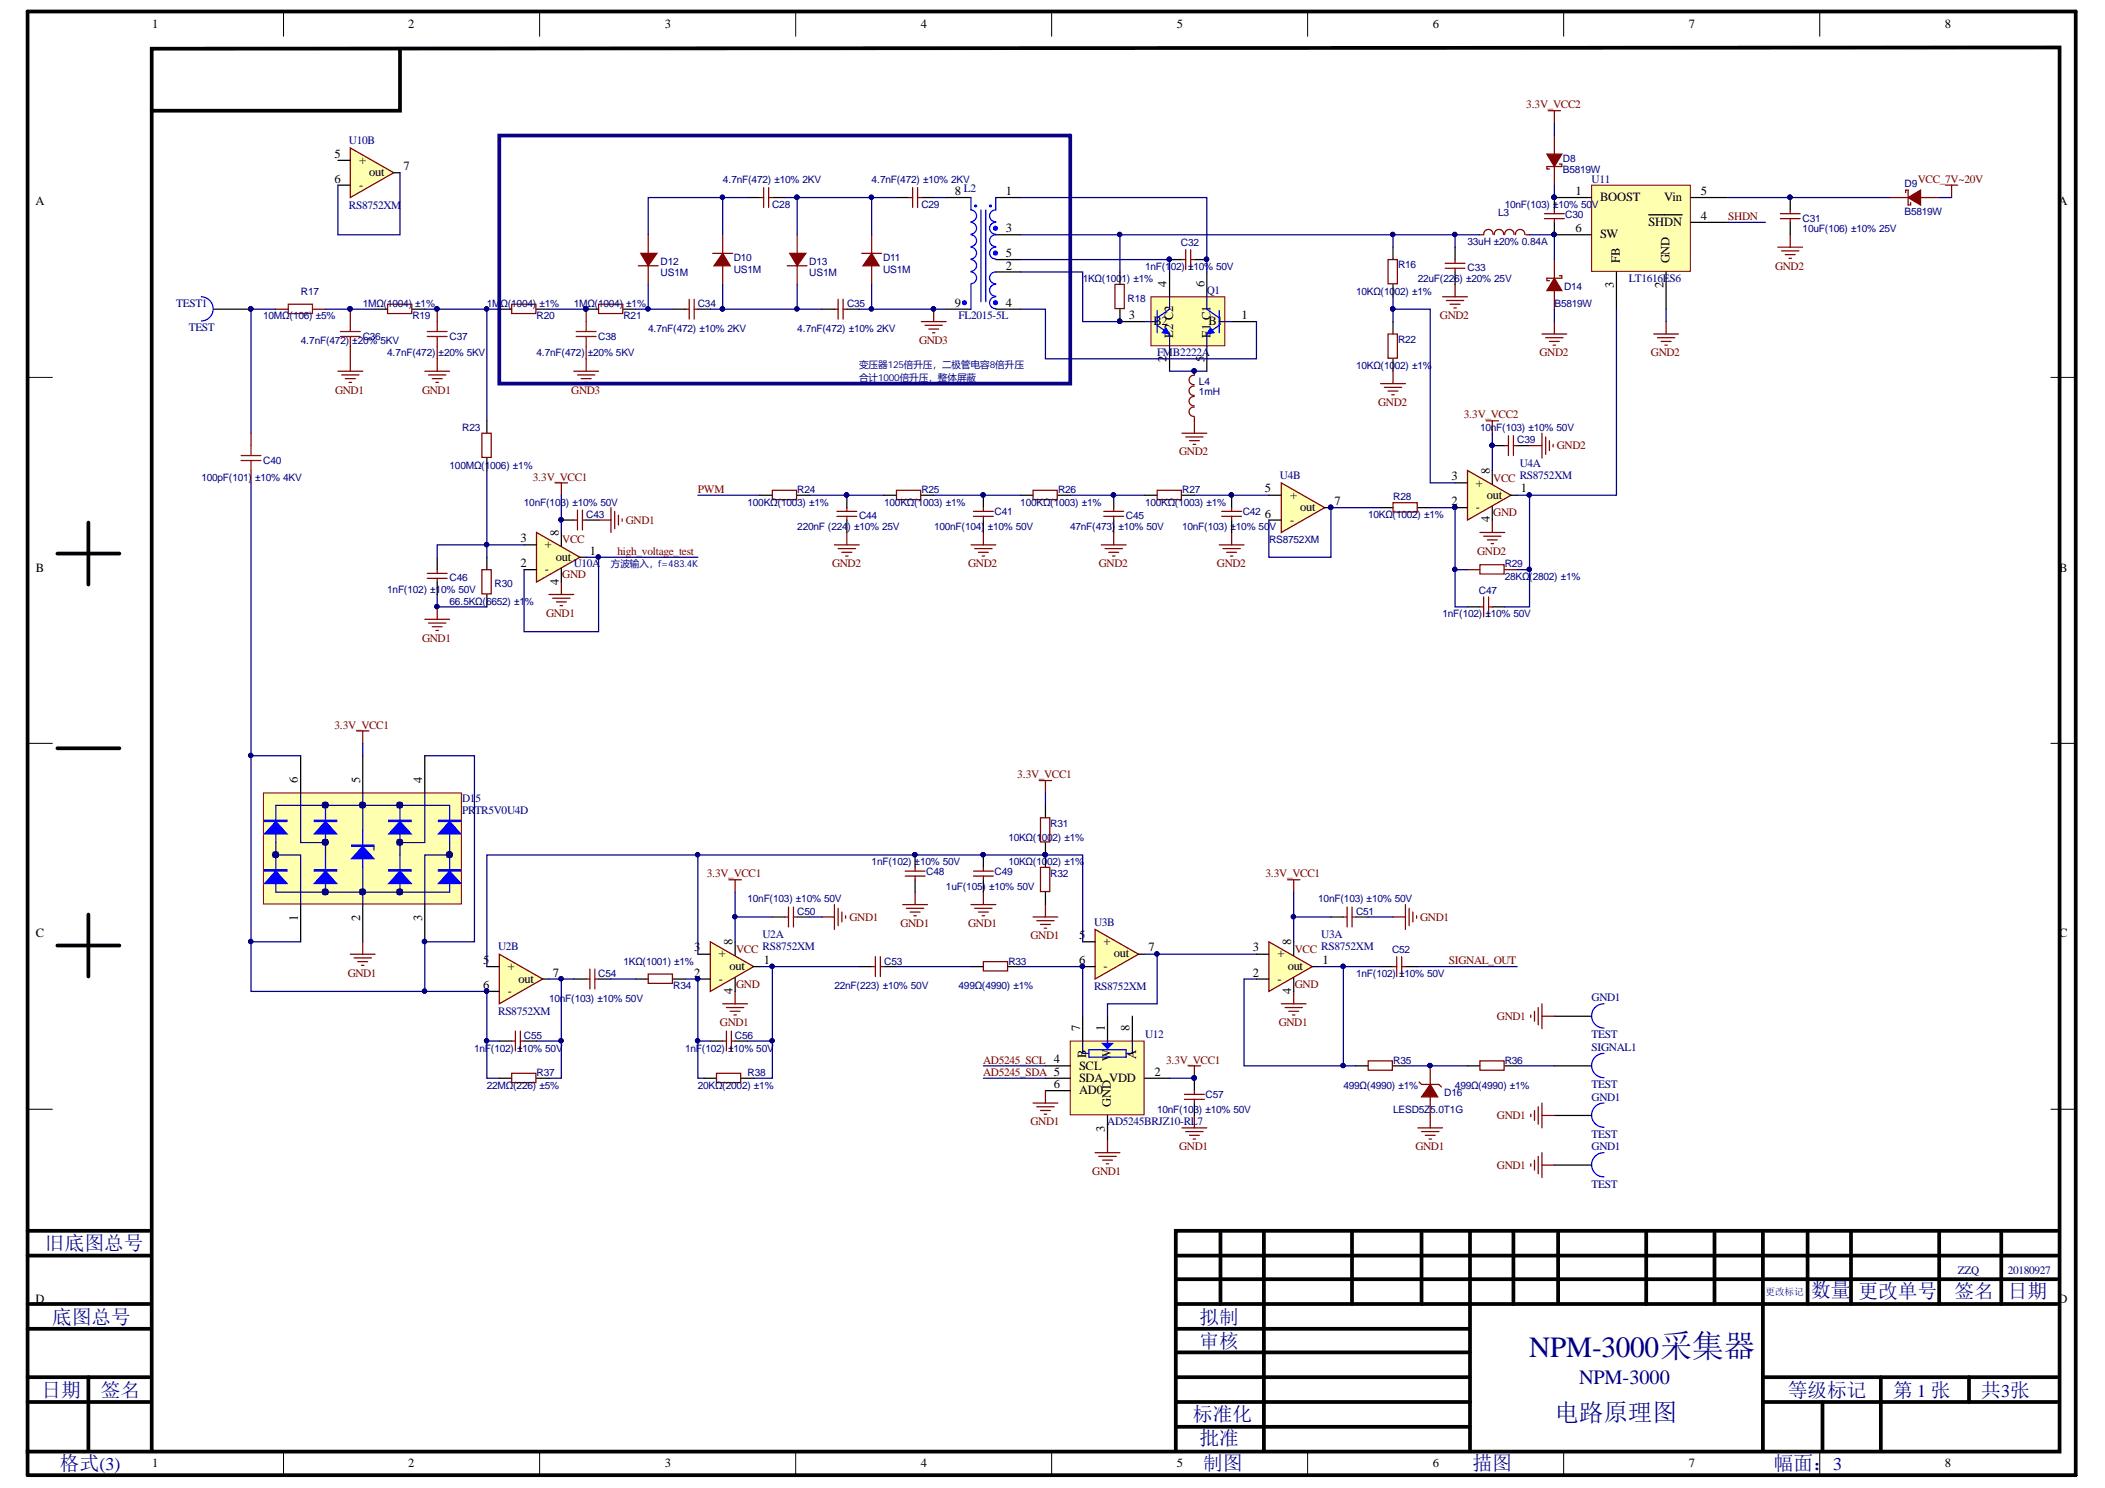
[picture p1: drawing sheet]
<svg xmlns="http://www.w3.org/2000/svg" width="297mm" height="210mm" viewBox="0 0 297 210" stroke-linecap="round" stroke-linejoin="round" font-family="sans-serif">
<defs><g id="words">
<text font-size="4.1" fill="#000080" x="215.8" y="191.4">NPM-3000采集器</text>
<text font-size="3.5" fill="#000080" x="219.4" y="200.4">电路原理图</text>
<text font-size="2.9" fill="#000080" x="222.8" y="195.2">NPM-3000</text>
<g font-size="2.8" fill="#000080">
<text x="6.3" y="176.4">旧底图总号</text>
<text x="255.6" y="182.9">数量</text>
<text x="262.2" y="183.1">更改单号</text>
<text x="275.8" y="183.1">签名</text>
<text x="283.3" y="183.1">日期</text>
<text x="7.4" y="186.7">底图总号</text>
<text x="169.3" y="186.7">拟制</text>
<text x="169.3" y="190.1">审核</text>
<text x="5.8" y="197">日期</text>
<text x="14.2" y="197">签名</text>
<text x="252.3" y="197">等级标记</text>
<text x="267.1" y="197">第 1 张</text>
<text x="279.6" y="197">共3张</text>
<text x="168.3" y="200.4">标准化</text>
<text x="169.3" y="203.9">批准</text>
<text x="8.5" y="207.3">格式(3)</text>
<text x="169.8" y="207.3">制图</text>
<text x="207.8" y="207.3">描图</text>
<text x="250.3" y="207.3">幅面：3</text>
</g>
<g font-size="1.8">
<text x="21.5" y="4">1</text>
<text x="57.6" y="4">2</text>
<text x="93.8" y="4">3</text>
<text x="129.9" y="4">4</text>
<text x="166.1" y="4">5</text>
<text x="202.2" y="4">6</text>
<text x="238.3" y="4">7</text>
<text x="274.4" y="4">8</text>
<text x="47.2" y="22.2">5</text>
<text x="50.7" y="23.2">+</text>
<text x="56.9" y="24">7</text>
<text x="5" y="29">A</text>
<text x="47.2" y="25.8">6</text>
<text x="50.7" y="26.6">-</text>
<text x="52.1" y="24.8">out</text>
<text x="134.8" y="27.5">8</text>
<text x="141.9" y="27.5">1</text>
<text x="222.3" y="27.5">1</text>
<text x="225.8" y="28.4">BOOST</text>
<text x="234.8" y="28.4">Vin</text>
<text x="240" y="27.5">5</text>
<text x="290.5" y="29">A</text>
<text x="141.9" y="32.7">3</text>
<text x="222.3" y="32.7">6</text>
<text x="225.8" y="33.6">SW</text>
<text x="232.6" y="31.9">SHDN</text>
<text x="240" y="31">4</text>
<text x="141.9" y="36.3">5</text>
<text x="141.9" y="38">2</text>
<text x="164.6" y="40.5" transform="rotate(-90 164.6 40.5)">4</text>
<text x="170" y="40.5" transform="rotate(-90 170 40.5)">6</text>
<text x="227.7" y="40.7" transform="rotate(-90 227.7 40.7)">3</text>
<text x="228.6" y="37.1" transform="rotate(-90 228.6 37.1)">FB</text>
<text x="234.7" y="40.7" transform="rotate(-90 234.7 40.7)">2</text>
<text x="235.6" y="37.1" transform="rotate(-90 235.6 37.1)">GND</text>
<text x="134.8" y="43.3">9</text>
<text x="141.9" y="43.3">4</text>
<text x="159.3" y="45">3</text>
<text x="162.8" y="45.9">B2</text>
<text x="165.6" y="47.7" transform="rotate(-90 165.6 47.7)">E2 C2</text>
<text x="170.5" y="45.9">B1</text>
<text x="170.8" y="47.7" transform="rotate(-90 170.8 47.7)">E1 C1</text>
<text x="175.2" y="45">1</text>
<text x="164.6" y="51.1" transform="rotate(-90 164.6 51.1)">2</text>
<text x="170" y="51.1" transform="rotate(-90 170 51.1)">5</text>
<text x="178.5" y="69.5">5</text>
<text x="182" y="70.4">+</text>
<text x="188.3" y="71.2">7</text>
<text x="204.8" y="67.7">3</text>
<text x="204.8" y="71.2">2</text>
<text x="208.3" y="68.6">+</text>
<text x="209.8" y="70.4">out</text>
<text x="210.2" y="66.9" transform="rotate(-90 210.2 66.9)">8</text>
<text x="214.6" y="69.5">1</text>
<text x="73.4" y="76.5">3</text>
<text x="76.9" y="77.3">+</text>
<text x="78.8" y="75.6" transform="rotate(-90 78.8 75.6)">8</text>
<text x="178.5" y="73">6</text>
<text x="182" y="73.9">-</text>
<text x="183.5" y="72.1">out</text>
<text x="208.3" y="72.1">-</text>
<text x="210.2" y="73.7" transform="rotate(-90 210.2 73.7)">4</text>
<text x="5.1" y="80.6">B</text>
<text x="73.4" y="80">2</text>
<text x="76.9" y="80.9">-</text>
<text x="78.4" y="79.1">out</text>
<text x="78.8" y="82.5" transform="rotate(-90 78.8 82.5)">4</text>
<text x="83.2" y="78.3">1</text>
<text x="290.6" y="80.6">B</text>
<text x="42" y="110.5" transform="rotate(-90 42 110.5)">6</text>
<text x="50.8" y="110.5" transform="rotate(-90 50.8 110.5)">5</text>
<text x="59.6" y="110.5" transform="rotate(-90 59.6 110.5)">4</text>
<text x="42" y="129.9" transform="rotate(-90 42 129.9)">1</text>
<text x="50.8" y="129.9" transform="rotate(-90 50.8 129.9)">2</text>
<text x="59.6" y="129.9" transform="rotate(-90 59.6 129.9)">3</text>
<text x="5.1" y="132.2">C</text>
<text x="68.2" y="136">5</text>
<text x="71.7" y="136.8">+</text>
<text x="78" y="137.8">7</text>
<text x="98" y="134.2">3</text>
<text x="98" y="137.8">2</text>
<text x="101.4" y="135.1">+</text>
<text x="103" y="136.8">out</text>
<text x="103.4" y="133.4" transform="rotate(-90 103.4 133.4)">8</text>
<text x="107.8" y="136">1</text>
<text x="152.3" y="132.4">5</text>
<text x="152.3" y="136">6</text>
<text x="155.7" y="133.4">+</text>
<text x="155.7" y="136.8">-</text>
<text x="157.2" y="135.1">out</text>
<text x="162.1" y="134.2">7</text>
<text x="176.8" y="134.2">3</text>
<text x="176.8" y="137.8">2</text>
<text x="180.3" y="135.1">+</text>
<text x="181.7" y="136.8">out</text>
<text x="182.2" y="133.4" transform="rotate(-90 182.2 133.4)">8</text>
<text x="186.6" y="136">1</text>
<text x="290.6" y="132.2">C</text>
<text x="68.2" y="139.5">6</text>
<text x="71.7" y="140.4">-</text>
<text x="73.2" y="138.6">out</text>
<text x="101.4" y="138.6">-</text>
<text x="103.4" y="140.2" transform="rotate(-90 103.4 140.2)">4</text>
<text x="180.3" y="138.6">-</text>
<text x="182.2" y="140.2" transform="rotate(-90 182.2 140.2)">4</text>
<text x="152.4" y="145.5" transform="rotate(-90 152.4 145.5)">7</text>
<text x="153.3" y="149.3" transform="rotate(-90 153.3 149.3)">B</text>
<text x="155.9" y="145.5" transform="rotate(-90 155.9 145.5)">1</text>
<text x="156.8" y="149.7" transform="rotate(-90 156.8 149.7)">W</text>
<text x="159.4" y="145.5" transform="rotate(-90 159.4 145.5)">8</text>
<text x="160.3" y="149.3" transform="rotate(-90 160.3 149.3)">A</text>
<text x="148.7" y="153.5">6</text>
<text x="152.3" y="150.9">SCL</text>
<text x="152.3" y="152.6">SDA VDD</text>
<text x="152.3" y="154.3">AD0</text>
<text x="162.9" y="151.7">2</text>
<text x="155.9" y="159.7" transform="rotate(-90 155.9 159.7)">3</text>
<text x="156.8" y="156.1" transform="rotate(-90 156.8 156.1)">GND</text>
<text x="5" y="183.8">D</text>
<text x="290.5" y="183.8">D</text>
<text x="21.5" y="206.9">1</text>
<text x="57.6" y="206.9">2</text>
<text x="93.8" y="206.9">3</text>
<text x="129.9" y="206.9">4</text>
<text x="166.1" y="206.9">5</text>
<text x="202.2" y="206.9">6</text>
<text x="238.3" y="206.9">7</text>
<text x="274.4" y="206.9">8</text>
</g>
<g font-size="1.6" fill="#800000">
<text x="215.4" y="15.3">3.3V_VCC2</text>
<text x="270.6" y="25.8">VCC_7V~20V</text>
<text x="243.9" y="31">SHDN</text>
<text x="250.5" y="38">GND2</text>
<text x="203.2" y="45">GND2</text>
<text x="129.7" y="48.5">GND3</text>
<text x="217.2" y="50.3">GND2</text>
<text x="233" y="50.3">GND2</text>
<text x="47.3" y="55.5">GND1</text>
<text x="59.6" y="55.5">GND1</text>
<text x="80.6" y="55.5">GND3</text>
<text x="194.5" y="57.3">GND2</text>
<text x="206.6" y="59">3.3V_VCC2</text>
<text x="166.4" y="64.2">GND2</text>
<text x="219.7" y="63.4">GND2</text>
<text x="75.2" y="67.8">3.3V_VCC1</text>
<text x="98.5" y="69.6">PWM</text>
<text x="210.7" y="68">VCC RS8752XM</text>
<text x="79.3" y="76.7">VCC</text>
<text x="88.3" y="73.9">GND1</text>
<text x="210.7" y="72.9">GND</text>
<text x="79.3" y="81.6">GND</text>
<text x="87.1" y="78.3">high_voltage_test</text>
<text x="117.4" y="80">GND2</text>
<text x="136.6" y="80">GND2</text>
<text x="155.1" y="80">GND2</text>
<text x="171.7" y="80">GND2</text>
<text x="208.4" y="78.3">GND2</text>
<text x="77.1" y="87.1">GND1</text>
<text x="59.6" y="90.5">GND1</text>
<text x="47.2" y="102.8">3.3V_VCC1</text>
<text x="143.6" y="109.8">3.3V_VCC1</text>
<text x="99.7" y="123.7">3.3V_VCC1</text>
<text x="178.6" y="123.7">3.3V_VCC1</text>
<text x="119.9" y="129.9">GND1</text>
<text x="127.1" y="130.8">GND1</text>
<text x="136.6" y="130.8">GND1</text>
<text x="200.4" y="129.9">GND1</text>
<text x="49.1" y="137.8">GND1</text>
<text x="103.9" y="134.5">VCC</text>
<text x="145.4" y="132.5">GND1</text>
<text x="182.7" y="134.5">VCC</text>
<text x="204.5" y="136">SIGNAL_OUT</text>
<text x="103.9" y="139.4">GND</text>
<text x="182.7" y="139.4">GND</text>
<text x="211.2" y="143.9">GND1</text>
<text x="101.6" y="144.8">GND1</text>
<text x="180.4" y="144.8">GND1</text>
<text x="138.7" y="150">AD5245_SCL 4</text>
<text x="138.7" y="151.8">AD5245_SDA 5</text>
<text x="164.5" y="150">3.3V_VCC1</text>
<text x="145.4" y="158.7">GND1</text>
<text x="211.2" y="157.9">GND1</text>
<text x="154.1" y="165.7">GND1</text>
<text x="166.4" y="162.3">GND1</text>
<text x="199.7" y="162.3">GND1</text>
<text x="211.2" y="164.9">GND1</text>
</g>
<g font-size="1.6" fill="#000080">
<text x="49.2" y="20.4">U10B</text>
<text x="49.2" y="29.5">RS8752XM</text>
<text x="136" y="27">L2</text>
<text x="224.6" y="25.8">U11</text>
<text x="170.3" y="41.5">Q1</text>
<text x="229.8" y="39.8">LT1616ES6</text>
<text x="24.9" y="43.3">TEST1</text>
<text x="26.6" y="46.7">TEST</text>
<text x="135.3" y="45">FL2015-5L</text>
<text x="163.3" y="50.3">FMB2222A</text>
<text x="214.4" y="65.8">U4A</text>
<text x="180.6" y="67.6">U4B</text>
<text x="81" y="80">U10A</text>
<text x="65.2" y="113.1">D1</text>
<text x="67.1" y="113.1">5</text>
<text x="65.2" y="114.9">PR</text>
<text x="67" y="114.9">TR5V0U4D</text>
<text x="154.4" y="130.6">U3B</text>
<text x="70.3" y="134.1">U2B</text>
<text x="107.6" y="132.4">U2A</text>
<text x="107.6" y="134.1">RS8752XM</text>
<text x="186.4" y="132.4">U3A</text>
<text x="186.4" y="134.1">RS8752XM</text>
<text x="70.3" y="143.2">RS8752XM</text>
<text x="154.4" y="139.7">RS8752XM</text>
<text x="224.6" y="141.2">GND1</text>
<text x="161.6" y="146.5">U12</text>
<text x="224.6" y="148.3">SIGNAL1</text>
<text x="224.6" y="146.5">TEST</text>
<text x="224.6" y="155.3">GND1</text>
<text x="224.6" y="153.5">TEST</text>
<text x="156.2" y="158.7">AD5245BRJZ10-RL7</text>
<text x="224.6" y="160.5">TEST</text>
<text x="224.6" y="162.3">GND1</text>
<text x="224.6" y="167.5">TEST</text>
<text x="276.3" y="179.8">ZZQ</text>
<text x="283.3" y="179.8">20180927</text>
</g>
<g font-size="1.4" fill="#000080">
<text x="220.5" y="22.8">D8</text>
<text x="102" y="25.9">4.7nF(472) ±10% 2KV</text>
<text x="109" y="29.3">C28</text>
<text x="123" y="25.9">4.7nF(472) ±10% 2KV</text>
<text x="130" y="29.3">C29</text>
<text x="212.3" y="29.3">10nF(103) ±10% 50</text>
<text x="220.5" y="24.4">B5819W</text>
<text x="224.6" y="29.3">V</text>
<text x="268.8" y="26.4">D9</text>
<text x="166.7" y="34.7">C32</text>
<text x="207.1" y="34.6">33uH ±20% 0.84A</text>
<text x="211.4" y="30.4">L3</text>
<text x="220.9" y="30.8">C30</text>
<text x="254.4" y="31.3">C31</text>
<text x="254.4" y="32.8">10uF(106) ±10% 25V</text>
<text x="268.8" y="30.3">B5819W</text>
<text x="42.5" y="41.6">R17</text>
<text x="93.2" y="37.4">D12</text>
<text x="93.2" y="39">US1M</text>
<text x="103.5" y="36.8">D10</text>
<text x="103.5" y="38.5">US1M</text>
<text x="114.2" y="37.4">D13</text>
<text x="114.2" y="39">US1M</text>
<text x="124.6" y="36.8">D11</text>
<text x="124.6" y="38.5">US1M</text>
<text x="152.8" y="39.8">1KΩ(1001) ±1%</text>
<text x="161.6" y="38">1nF(102) ±10% 50V</text>
<text x="191.4" y="41.6">10KΩ(1002) ±1%</text>
<text x="197.3" y="37.9">R16</text>
<text x="200.1" y="39.8">22uF(226) ±20% 25V</text>
<text x="207.1" y="38.2">C33</text>
<text x="220.7" y="40.9">D14</text>
<text x="37.1" y="45">10MΩ(106) ±5%</text>
<text x="51.2" y="47.9">C36</text>
<text x="51.2" y="43.4">1MΩ(1004) ±1%</text>
<text x="58.2" y="45">R19</text>
<text x="63.4" y="47.9">C37</text>
<text x="68.7" y="43.4">1M</text>
<text x="70.6" y="43.4">Ω(1004) ±1%</text>
<text x="75.7" y="45">R20</text>
<text x="81" y="43.4">1MΩ(1004) ±1%</text>
<text x="84.4" y="47.9">C38</text>
<text x="88" y="45">R21</text>
<text x="91.4" y="46.8">4.7nF(472) ±10% 2KV</text>
<text x="98.5" y="43.4">C34</text>
<text x="112.5" y="46.8">4.7nF(472) ±10% 2KV</text>
<text x="119.5" y="43.4">C35</text>
<text x="159.1" y="42.6">R18</text>
<text x="219.4" y="43.4">B5819W</text>
<text x="42.5" y="48.6">4.7nF(472) ±20% 5KV</text>
<text x="54.6" y="50.3">4.7nF(472) ±20% 5KV</text>
<text x="75.7" y="50.3">4.7nF(472) ±20% 5KV</text>
<text x="121.2" y="52">变压器125倍升压，二极管电容8倍升压</text>
<text x="121.2" y="53.8">合计1000倍升压，整体屏蔽</text>
<text x="191.4" y="52.1">10KΩ(1002) ±1%</text>
<text x="197.3" y="48.4">R22</text>
<text x="169.2" y="54.3">L4</text>
<text x="169.2" y="55.8">1mH</text>
<text x="37.1" y="65.4">C40</text>
<text x="65.2" y="60.9">R23</text>
<text x="208.9" y="60.9">10nF(103) ±10% 50V</text>
<text x="214.1" y="62.5">C39</text>
<text x="28.4" y="67.8">100pF(101) ±10% 4KV</text>
<text x="63.4" y="66.1">100MΩ(1006) ±1%</text>
<text x="73.9" y="71.3">10nF(103) ±10% 50V</text>
<text x="105.5" y="71.3">100KΩ(1003) ±1%</text>
<text x="112.5" y="69.6">R24</text>
<text x="124.8" y="71.3">100KΩ(1003) ±1%</text>
<text x="130" y="69.6">R25</text>
<text x="144" y="71.3">100KΩ(1003) ±1%</text>
<text x="149.3" y="69.6">R26</text>
<text x="161.6" y="71.3">100KΩ(1003) ±1%</text>
<text x="166.8" y="69.6">R27</text>
<text x="196.6" y="70.6">R28</text>
<text x="82.7" y="73">C43</text>
<text x="112.5" y="74.8">220nF (224) ±10% 25V</text>
<text x="121.2" y="73.3">C44</text>
<text x="131.8" y="74.8">100nF(104) ±10% 50V</text>
<text x="140.3" y="72.7">C41</text>
<text x="151" y="74.8">47nF(473) ±10% 50V</text>
<text x="158.9" y="73.2">C45</text>
<text x="166.8" y="74.8">10nF(103) ±10% 50</text>
<text x="175.4" y="72.7">C42</text>
<text x="179.1" y="76.6">RS8752XM</text>
<text x="179.1" y="74.8">V</text>
<text x="193" y="73">10KΩ(1002) ±1%</text>
<text x="54.6" y="83.6">1nF(102) ±10% 50V</text>
<text x="63.4" y="82">C46</text>
<text x="69.8" y="82.8">R30</text>
<text x="86.2" y="80">方波输入，f=483.4K</text>
<text x="208.7" y="83.8">C47</text>
<text x="212.3" y="80">R29</text>
<text x="212.3" y="81.8">28KΩ(</text>
<text x="216.3" y="81.8">2802) ±1%</text>
<text x="63.4" y="85.3">66.5KΩ(6652) ±1</text>
<text x="74.1" y="85.3">%</text>
<text x="203.5" y="87.1">1nF(102) ±10% 50V</text>
<text x="142.3" y="118.6">10KΩ(1</text>
<text x="147" y="118.6">00</text>
<text x="148.2" y="116.6">R31</text>
<text x="148.5" y="118.6">2) ±1%</text>
<text x="123" y="122">1nF(102) ±10% 50V</text>
<text x="130.7" y="123.5">C48</text>
<text x="133.5" y="125.6">1uF(105) ±10% 50V</text>
<text x="140.3" y="123.5">C49</text>
<text x="142.3" y="122">10KΩ(1002) ±1%</text>
<text x="148.2" y="123.7">R32</text>
<text x="105.5" y="127.3">10nF(103) ±10% 50V</text>
<text x="112.5" y="129.1">C50</text>
<text x="186" y="127.3">10nF(103) ±10% 50V</text>
<text x="191.4" y="129.1">C51</text>
<text x="84.4" y="137.8">C54</text>
<text x="88" y="136.1">1KΩ(1001) ±1%</text>
<text x="124.8" y="136.1">C53</text>
<text x="142.3" y="136.1">R33</text>
<text x="191.4" y="137.8">1nF(102) ±10% 50V</text>
<text x="196.4" y="134.5">C52</text>
<text x="77.5" y="141.3">10nF(103) ±10% 50V</text>
<text x="95" y="139.5">R34</text>
<text x="117.8" y="139.5">22nF(223) ±10% 50V</text>
<text x="135.3" y="139.5">499Ω(4990) ±1%</text>
<text x="66.9" y="148.3">1nF(102) ±10% 50V</text>
<text x="73.9" y="146.6">C55</text>
<text x="96.7" y="148.3">1nF(102) ±10% 50V</text>
<text x="103.7" y="146.6">C56</text>
<text x="68.7" y="153.6">22MΩ(226) ±5%</text>
<text x="75.7" y="151.8">R37</text>
<text x="98.5" y="153.6">20KΩ(2002) ±1%</text>
<text x="105.5" y="151.8">R38</text>
<text x="170.1" y="154.9">C57</text>
<text x="189.6" y="153.6">499Ω(4990) ±1%</text>
<text x="196.6" y="150">R35</text>
<text x="203.8" y="154.6">D16</text>
<text x="205.3" y="153.6">499Ω(4990) ±1%</text>
<text x="212.3" y="150">R36</text>
<text x="163.3" y="157">10nF(103) ±10% 50V</text>
<text x="196.6" y="157">LESD5Z</text>
<text x="201.8" y="157">5.0T1G</text>
<text x="249.1" y="182.7">更改标记</text>
</g>
</g></defs>
<g fill="none" stroke="#000" stroke-width=".14">
<path d="M40 1.6v3.5M76.1 1.6v3.5M112.3 1.6v3.5M148.4 1.6v3.5M184.5 1.6v3.5M220.7 1.6v3.5M256.8 1.6v3.5M3.9 53.2h3.5M289.4 53.2h3.5M3.9 104.9h3.5M289.4 104.9h3.5M3.9 156.5h3.5"/>
<path d="M289.4 156.5h3.5M40 204.6v3.5M76.1 204.6v3.5M112.3 204.6v3.5M148.4 204.6v3.5M184.5 204.6v3.5M220.7 204.6v3.5M256.8 204.6v3.5"/>
</g>
<g fill="none" stroke="#000" stroke-width=".53">
<path d="M56.4 6.9v8.7h-35M8.1 78.1h8.8M12.5 73.7v8.8M8.1 105.6h8.8M8.1 133.4h8.8M12.5 129v8.8M3.9 177.1h17.2M3.9 173.6h17.2M165.9 177.1h124.4M172.2 173.6v10.3M178.4 173.6v31M190.8 173.6v10.3"/>
<path d="M200.6 173.6v10.3M207.4 173.6v31M213.6 173.6v10.3M219.9 173.6v10.2M232.3 173.6v10.3M241.9 173.6v10.3M248.8 173.6v31M255.1 173.6v10.3M261.2 173.6v10.3M273.6 173.6v10.3M282.4 173.6v10.3M290.3 173.6h-124.4v31"/>
<path d="M3.9 183.9h17.2M3.9 187.4h17.2M3.9 194.3h17.2M3.9 197.8h17.2M12.5 194.3v10.3M165.9 180.4h124.4M165.9 183.9h124.4M165.9 187.4h41.4M165.9 190.8h41.5M165.9 194.3h41.5M165.9 197.8h41.5M248.8 194.3h41.5"/>
<path d="M248.8 197.8h41.5M257.2 197.8v6.8M265.4 194.3v10.3M277.8 194.3v3.5M3.9 204.6v.2h286.7v-198.1l-269.2 .2v197.7M165.9 201.3h41.5"/>
</g>
<path d="M28.4 41.9a1.71 1.71 0 0 1 1.7 1.7 1.71 1.71 0 0 1-1.7 1.7" fill="none" stroke="#00f" stroke-width=".18"/>
<path d="M30.2 43.6h5.2" fill="none" stroke="#000" stroke-width=".18"/>
<circle cx="35.4" cy="43.6" r=".31" fill="#000080" stroke="#000080" stroke-width=".14"/>
<path d="M50.3 103.1h1.8M51.2 103.1v1.8" fill="none" stroke="#800000" stroke-width=".18"/>
<path d="M37.2 111.9h27.9v15.6h-27.9z" fill="#ffffb0" stroke="#800000" stroke-width=".14"/>
<path d="M38.9 113.6v5.3" fill="none" stroke="#00f" stroke-width=".18"/>
<path d="M38.9 115.9l1.6 1.7h-3.2z" fill="#00f"/>
<path d="M37.3 115.7h3.2v.2h-3.2zM38.9 115.9l1.6 1.7h-3.2zM38.9 120.6v5.3" fill="none" stroke="#00f" stroke-width=".18"/>
<path d="M37.3 115.8h3.2" fill="none" stroke="#00f" stroke-width=".17"/>
<path d="M38.9 122.9l1.6 1.7h-3.2z" fill="#00f"/>
<path d="M37.3 122.7h3.2v.2h-3.2zM38.9 122.9l1.6 1.7h-3.2zM45.9 120.6v5.3" fill="none" stroke="#00f" stroke-width=".18"/>
<path d="M37.3 122.8h3.2" fill="none" stroke="#00f" stroke-width=".17"/>
<path d="M45.9 122.9l1.6 1.7h-3.1z" fill="#00f"/>
<path d="M51.2 117.1v5.3M44.4 122.7h3.1v.2h-3.1zM45.9 122.9l1.6 1.7h-3.1z" fill="none" stroke="#00f" stroke-width=".18"/>
<path d="M44.4 122.8h3.1" fill="none" stroke="#00f" stroke-width=".17"/>
<path d="M51.2 119.4l1.6 1.7h-3.2z" fill="#00f"/>
<path d="M49.6 119.2h3.2v.2h-3.2zM51.2 119.4l1.6 1.7h-3.2zM56.4 120.6v5.3" fill="none" stroke="#00f" stroke-width=".18"/>
<path d="M49.6 119.3h3.2" fill="none" stroke="#00f" stroke-width=".17"/>
<path d="M56.4 122.9l1.6 1.7h-3.1z" fill="#00f"/>
<path d="M54.9 122.7h3.1v.2h-3.1zM56.4 122.9l1.6 1.7h-3.1zM63.4 120.6v5.3" fill="none" stroke="#00f" stroke-width=".18"/>
<path d="M54.9 122.8h3.1" fill="none" stroke="#00f" stroke-width=".17"/>
<path d="M63.4 122.9l1.6 1.7h-3.1z" fill="#00f"/>
<path d="M45.9 113.6v5.3M61.9 122.7h3.1v.2h-3.1zM63.4 122.9l1.6 1.7h-3.1z" fill="none" stroke="#00f" stroke-width=".18"/>
<path d="M61.9 122.8h3.1" fill="none" stroke="#00f" stroke-width=".17"/>
<path d="M45.9 115.9l1.6 1.7h-3.1z" fill="#00f"/>
<path d="M44.4 115.7h3.1v.2h-3.1zM45.9 115.9l1.6 1.7h-3.1zM56.4 113.6v5.3" fill="none" stroke="#00f" stroke-width=".18"/>
<path d="M44.4 115.8h3.1" fill="none" stroke="#00f" stroke-width=".17"/>
<path d="M56.4 115.9l1.6 1.7h-3.1z" fill="#00f"/>
<path d="M54.9 115.7h3.1v.2h-3.1zM56.4 115.9l1.6 1.7h-3.1zM63.4 113.6v5.3" fill="none" stroke="#00f" stroke-width=".18"/>
<path d="M54.9 115.8h3.1" fill="none" stroke="#00f" stroke-width=".17"/>
<path d="M63.4 115.9l1.6 1.7h-3.1z" fill="#00f"/>
<path d="M61.9 115.7h3.1v.2h-3.1zM63.4 115.9l1.6 1.7h-3.1z" fill="none" stroke="#00f" stroke-width=".18"/>
<path d="M61.9 115.8h3.1" fill="none" stroke="#00f" stroke-width=".17"/>
<path d="M38.9 118.9v1.7h3.5v7M38.9 113.6h24.5M42.4 111.9v7h3.5v1.7M51.2 111.9v5.2M52.8 119.4v.5M59.9 111.9v7h-3.5v1.7M63.4 118.9v1.7h-3.5v7M38.9 125.9h24.5M51.2 122.4v5.2" fill="none" stroke="#0c0087" stroke-width=".18"/>
<path d="M42.4 106.6v5.3M51.2 106.6v5.3M59.9 106.6v5.3M42.4 127.6v5.3M51.2 127.6v5.3M59.9 127.6v5.3" fill="none" stroke="#000" stroke-width=".18"/>
<circle cx="59.9" cy="132.8" r=".31" fill="#000080" stroke="#000080" stroke-width=".14"/>
<path d="M39.1 117.1h.1" fill="none" stroke="#00f" stroke-width=".38"/>
<g fill="#fff" stroke="#000080" stroke-width=".88">
<circle cx="45.9" cy="113.6" r=".06"/>
<circle cx="56.4" cy="113.6" r=".06"/>
<circle cx="38.9" cy="120.6" r=".06"/>
<circle cx="45.9" cy="118.8" r=".06"/>
<circle cx="56.4" cy="118.8" r=".06"/>
<circle cx="63.4" cy="120.6" r=".06"/>
<circle cx="45.9" cy="125.8" r=".06"/>
<circle cx="56.4" cy="125.8" r=".06"/>
<circle cx="51.1" cy="113.6" r=".06"/>
<circle cx="51.1" cy="125.8" r=".06"/>
</g>
<circle cx="59.9" cy="132.8" r=".31" fill="#000080" stroke="#000080" stroke-width=".14"/>
<g fill="none" stroke="#800000" stroke-width=".18">
<path d="M117.7 76.9h3.5M118.3 77.4h2.4M118.8 77.9h1.4M119.3 78.4h.4M119.5 75.1v1.8M137 76.9h3.5M137.5 77.4h2.5M138.1 77.9h1.4M138.6 78.4h.3M138.8 75.1v1.8M172 76.9h3.5M172.6 77.4h2.4"/>
<path d="M173.1 77.9h1.4M173.6 78.4h.4M173.8 75.1v1.8M146.6 110.1h1.8M147.5 110.1v1.8M137 127.6h3.5M137.5 128.1h2.5M138.1 128.7h1.4M138.6 129.2h.3M138.8 125.9v1.7M145.8 129.4h3.5M146.3 129.9h2.4"/>
<path d="M146.8 130.4h1.4M147.3 130.9h.4M147.5 127.6v1.8"/>
</g>
<path d="M224.6 26.1h13.9v12.2h-13.9z" fill="#ffffb0" stroke="#800000" stroke-width=".14"/>
<g fill="none" stroke="#000" stroke-width=".18">
<path d="M133.5 27.9h3.5M140.5 33.1h3.5M140.5 27.9h3.5M140.5 36.6h3.5M140.5 38.4h3.5M219.3 33.1h5.3M219.3 27.9h5.3M228.1 38.4v5.2M232.7 30.3h.8M233.6 30.3h2.4M235.1 38.4v5.2M236.1 30.3h1.3"/>
<path d="M238.6 31.4h5.3M238.6 27.9h5.3M68.7 59.4v1.7M133.5 43.6h3.5M140.5 43.6h3.5M61.7 78.6v1.8M68.7 64.6v1.8M68.7 78.6v1.8M61.7 82.1v1.8M68.7 83.9v1.7"/>
</g>
<g fill="#000080" stroke="#000080" stroke-width=".14">
<circle cx="219.3" cy="33.1" r=".31"/>
<circle cx="219.3" cy="27.8" r=".31"/>
<circle cx="131.7" cy="43.6" r=".31"/>
<circle cx="49.4" cy="43.6" r=".31"/>
</g>
<g fill="none" stroke="#800000" stroke-width=".18">
<path d="M218.5 15.6h1.7M219.3 15.6v1.8M250.9 34.9h3.5M251.4 35.4h2.4M251.9 35.9h1.4M252.4 36.4h.4M252.6 33.1v1.8M47.7 52.4h3.5M48.2 52.9h2.5M48.7 53.4h1.4M49.3 53.9h.3M49.4 50.6v1.8"/>
<path d="M59.9 52.4h3.5M60.5 52.9h2.4M61 53.4h1.4M61.5 53.9h.4M61.7 50.6v1.8M81 52.4h3.5M81.5 52.9h2.4M82 53.4h1.4M82.5 53.9h.4M82.7 50.6v1.8M130 45.4h3.5M130.5 45.9h2.5"/>
<path d="M131.1 46.4h1.4M131.6 46.9h.3M131.8 43.6v1.8M194.8 54.1h3.5M195.3 54.6h2.5M195.9 55.2h1.4M196.4 55.7h.3M196.6 52.4v1.7M209.7 59.4h1.8M210.6 59.4v1.7M217.6 47.1h3.5M218.1 47.6h2.5"/>
<path d="M218.6 48.2h1.4M219.2 48.7h.3M219.3 45.4v1.7M233.4 47.1h3.5M233.9 47.6h2.4M234.4 48.2h1.4M234.9 48.7h.4M235.1 45.4v1.7M208.8 75.1h3.5M209.4 75.6h2.4M209.9 76.2h1.4M210.4 76.7h.4"/>
<path d="M210.6 73.4v1.7M49.4 134.6h3.5M50 135.1h2.4M50.5 135.7h1.4M51 136.2h.4M51.2 132.9v1.7M127.4 127.6h3.5M127.9 128.1h2.5M128.4 128.7h1.4M129 129.2h.3M129.1 125.9v1.7M181.7 124.1h1.7"/>
<path d="M182.6 124.1v1.8M182.6 139.9v1.7M196.6 129.4h1.7M198.3 127.6v3.5M198.8 128.1v2.5M199.4 128.7v1.4M199.9 129.2v.3M180.8 141.6h3.5M181.3 142.1h2.5M181.9 142.7h1.4M182.4 143.2h.3M200.1 159.1h3.5"/>
<path d="M200.6 159.6h2.4M201.8 157.4v1.7M201.1 160.2h1.4M201.6 160.7h.4"/>
</g>
<g fill="none" stroke="#00f" stroke-width=".18">
<path d="M137 31.4a.83 .83 0 0 1 .8 .8 .83 .83 0 0 1-.8 .8M137 33.1a.83 .83 0 0 1 .8 .9 .83 .83 0 0 1-.8 .8M137 34.9a.83 .83 0 0 1 .8 .8 .83 .83 0 0 1-.8 .8M137 36.6a.83 .83 0 0 1 .8 .9 .83 .83 0 0 1-.8 .8M137 38.4a.83 .83 0 0 1 .8 .8 .83 .83 0 0 1-.8 .8M137 27.9v1.7a.83 .83 0 0 1 .8 .9 .83 .83 0 0 1-.8 .8M138.4 29.6v13M139.1 29.6v13M139.7 28.9l.2 .1-.1 .2-.1-.1zM140.5 31.4a.83 .83 0 0 0-.9 .8 .83 .83 0 0 0 .9 .8M140.5 33.1a.83 .83 0 0 0-.9 .8 .83 .83 0 0 0 .9 .9M140.5 34.9a.83 .83 0 0 0-.9 .8 .83 .83 0 0 0 .9 .8"/>
<path d="M140.5 38.4a.83 .83 0 0 0-.9 .8 .83 .83 0 0 0 .9 .8M140.5 27.9v1.7a.83 .83 0 0 0-.9 .8 .83 .83 0 0 0 .9 .9M137 40.1v3.5M140.5 40.1a.83 .83 0 0 0-.9 .8 .83 .83 0 0 0 .9 .9M140.5 41.9a.83 .83 0 0 0-.9 .8 .83 .83 0 0 0 .9 .8"/>
<circle cx="137.7" cy="29" r=".13"/>
</g>
<path d="M140.4 32.2v-.1l.2 .1-.1 .1-.1-.1M140.4 35.7v-.1l.2 .1-.1 .1-.1-.1M136 42.6h.1l.1 .1-.1 .1zM140.4 42.6h.1l.1 .1-.2 .1z" fill="none" stroke="#00f" stroke-width=".53"/>
<path d="M70.5 19.1h80.5v35h-80.5z" fill="none" stroke="#0c0087" stroke-width=".53"/>
<path d="M40.7 42.9h3.4v1.3h-3.4zM48 46.8h2.8M48 47.5h2.8M49.4 45.4v1.4M49.4 47.5v1.4" fill="none" stroke="#a00000" stroke-width=".18"/>
<g fill="none" stroke="#800" stroke-width=".18">
<path d="M90.1 37.5h2.8M91.5 33.1v2.6M91.5 37.5v2.6M38.9 43.6h1.8M44.2 43.6h1.7M49.4 43.6v1.8M49.4 48.9v1.7M68 61.1h1.3v3.4h-1.3zM60.3 81.6h2.8M60.3 80.9h2.8M61.7 80.4v.5M61.7 81.6v.5"/>
<path d="M68 80.4h1.3v3.4h-1.3z"/>
</g>
<path d="M90.4 35.7h2.3l-1.2 1.8z" fill="#800"/>
<path d="M90.4 35.7h2.3l-1.2 1.8zM166.8 36.6h.5M167.3 35.2v2.8M168 35.2v2.8M168 36.6h.5M157.3 40.1h1.3v3.4h-1.3zM72.2 151.4h3.4v1.3h-3.4zM101.1 151.4h3.4v1.3h-3.4z" fill="none" stroke="#800" stroke-width=".18"/>
<path d="M158 38.4v1.7M165 36.6h1.8M168.5 36.6h1.8M158 43.6v1.8M70.5 152.1h1.7M75.7 152.1h1.8M99.4 152.1h1.7M104.6 152.1h1.8" fill="none" stroke="#000" stroke-width=".18"/>
<g fill="#000080" stroke="#000080" stroke-width=".14">
<circle cx="158" cy="45.3" r=".31"/>
<circle cx="170.3" cy="36.6" r=".31"/>
<circle cx="165" cy="36.6" r=".31"/>
</g>
<path d="M207.1 66.4l6.1 3.5-6.1 3.5z" fill="#ffffb0"/>
<path d="M207.1 66.4l6.1 3.5-6.1 3.5z" fill="none" stroke="#800000" stroke-width=".18"/>
<path d="M205.3 68.1h1.8M205.3 71.6h1.8M210.6 66.4v1.9M210.6 71.4v2M213.2 69.9h.9" fill="none" stroke="#000" stroke-width=".18"/>
<circle cx="205.3" cy="71.6" r=".31" fill="#000080" stroke="#000080" stroke-width=".14"/>
<path d="M180.8 68.1l6.1 3.5-6.1 3.5z" fill="#ffffb0"/>
<g fill="none" stroke="#800000" stroke-width=".18">
<path d="M180.8 68.1l6.1 3.5-6.1 3.5zM102.9 124.1h1.7M103.7 124.1v1.8M103.7 139.9v1.7M116 129.4h1.7M117.7 127.6v3.5M118.3 128.1v2.5M118.8 128.7v1.4M119.3 129.2v.3M102 141.6h3.5M102.5 142.1h2.5M103 142.7h1.4"/>
<path d="M103.6 143.2h.3"/>
</g>
<path d="M179.1 69.9h1.7M179.1 73.4h1.7M186.9 71.6h.9M121.2 136.4h1.8M124.8 136.4h1.7M137 136.4h1.8M138.8 120.6v1.8M138.8 124.1v1.8M142.3 136.4h1.7" fill="none" stroke="#000" stroke-width=".18"/>
<g fill="#000080" stroke="#000080" stroke-width=".14">
<circle cx="187.8" cy="71.6" r=".31"/>
<circle cx="138.7" cy="120.6" r=".31"/>
</g>
<path d="M123 136.4h.5M123.5 135v2.8M124.2 135v2.8M124.2 136.4h.6M137.4 123.6h2.8M137.4 122.9h2.8M138.8 135.7h3.4v1.3h-3.4zM138.8 122.4v.5M138.8 123.6v.5" fill="none" stroke="#800" stroke-width=".18"/>
<path d="M179.1 132.9l6.1 3.5-6.1 3.5z" fill="#ffffb0"/>
<path d="M179.1 132.9l6.1 3.5-6.1 3.5z" fill="none" stroke="#800000" stroke-width=".18"/>
<path d="M177.3 134.6h1.8M177.3 138.1h1.8M182.6 132.9v1.9M182.6 137.9v2M185.2 136.4h.9" fill="none" stroke="#000" stroke-width=".18"/>
<path d="M201.8 150.4v2.6M201.8 154.7v2.7" fill="none" stroke="#800" stroke-width=".18"/>
<circle cx="201.8" cy="150.3" r=".31" fill="#000080" stroke="#000080" stroke-width=".14"/>
<path d="M201.8 153l1.1 1.7h-2.3z" fill="#800"/>
<path d="M200.2 152.6l.4 .4h2.4l.4 .3M201.8 153l1.1 1.7h-2.3z" fill="none" stroke="#800" stroke-width=".18"/>
<circle cx="201.8" cy="150.3" r=".31" fill="#000080" stroke="#000080" stroke-width=".14"/>
<path d="M100.2 132.9l6.2 3.5-6.2 3.5z" fill="#ffffb0"/>
<path d="M100.2 132.9l6.2 3.5-6.2 3.5z" fill="none" stroke="#800000" stroke-width=".18"/>
<path d="M98.5 134.6h1.7M98.5 138.1h1.7M103.7 132.9v1.9M103.7 137.9v2M106.4 136.4h.8" fill="none" stroke="#000" stroke-width=".18"/>
<circle cx="98.4" cy="138.1" r=".31" fill="#000080" stroke="#000080" stroke-width=".14"/>
<path d="M70.5 134.6l6.1 3.5-6.1 3.5z" fill="#ffffb0"/>
<path d="M203.6 41.9h3.5M204.1 42.4h2.5M204.6 42.9h1.4M205.2 43.4h.3M205.3 40.1v1.8M70.5 134.6l6.1 3.5-6.1 3.5z" fill="none" stroke="#800000" stroke-width=".18"/>
<path d="M107.2 69.9h1.8M112.5 69.9h1.7M194.8 71.6h1.8M200.1 71.6h1.7M68.7 136.4h1.8M68.7 139.9h1.8M76.6 138.1h.9" fill="none" stroke="#000" stroke-width=".18"/>
<circle cx="68.7" cy="139.8" r=".31" fill="#000080" stroke="#000080" stroke-width=".14"/>
<path d="M218.3 39.2h2.1M219.3 36.6v2.6M219.3 41v2.6M109 69.2h3.4v1.3h-3.4zM196.6 70.9h3.4v1.3h-3.4zM207.1 80.4h1.7M212.3 80.4h1.8" fill="none" stroke="#800" stroke-width=".18"/>
<path d="M208.8 79.7h3.4v1.3h-3.4z" fill="none" stroke="#a00000" stroke-width=".18"/>
<path d="M219.3 39.2l1.1 1.8h-2.1z" fill="#800"/>
<path d="M219.3 19.1v2.6M218.3 39.2v.4h.3M218.3 23.5h2.1M219.3 39.2l1.1 1.8h-2.1zM219.3 23.5v2.6M220 38.9h.4v.3" fill="none" stroke="#800" stroke-width=".18"/>
<path d="M218.3 21.7h2.1l-1.1 1.8z" fill="#800"/>
<path d="M218.3 21.7h2.1l-1.1 1.8zM218.3 23.5v.3h.3M220 23.1h.4v.4M251.2 30.8h2.8M251.2 30.1h2.8M252.6 29.6v.5M252.6 30.8v.6M266.6 27.9h2.7M269.3 26.8v2.1M271 27.9h2.6" fill="none" stroke="#800" stroke-width=".18"/>
<path d="M252.6 27.9v1.7M252.6 31.4v1.7" fill="none" stroke="#000" stroke-width=".18"/>
<circle cx="252.6" cy="27.8" r=".31" fill="#000080" stroke="#000080" stroke-width=".14"/>
<path d="M269.3 27.9l1.7-1.1v2.1z" fill="#800"/>
<path d="M100.6 35.7h2.8M102 33.1v2.6M102 37.5v2.6M269.3 27.9l1.7-1.1v2.1zM269.3 26.8h-.4v.4M269.6 28.6v.3h-.3M61.7 43.6v1.8M61.7 48.9v1.7M82.7 43.6v1.8M82.7 48.9v1.7M35.4 61.1v1.8M35.4 66.4v1.7" fill="none" stroke="#800" stroke-width=".18"/>
<path d="M60.3 46.8h2.8M60.3 47.5h2.8M61.7 45.4v1.4M61.7 47.5v1.4M81.3 46.8h2.8M81.3 47.5h2.8M82.7 45.4v1.4M82.7 47.5v1.4M34 64.3h2.8M34 65h2.8M35.4 62.9v1.4M35.4 65v1.4" fill="none" stroke="#a00000" stroke-width=".18"/>
<g fill="#000080" stroke="#000080" stroke-width=".14">
<circle cx="61.7" cy="43.6" r=".31"/>
<circle cx="82.7" cy="43.6" r=".31"/>
</g>
<path d="M102 35.7l1 1.8h-2.2z" fill="#800"/>
<path d="M102 35.7l1 1.8h-2.2zM111.1 37.5h2.8M112.5 33.1v2.6M112.5 37.5v2.6" fill="none" stroke="#800" stroke-width=".18"/>
<path d="M111.4 35.7h2.3l-1.2 1.8z" fill="#800"/>
<path d="M111.4 35.7h2.3l-1.2 1.8zM121.6 35.7h2.8M123 33.1v2.6M123 37.5v2.6" fill="none" stroke="#800" stroke-width=".18"/>
<path d="M123 35.7l1.1 1.8h-2.3z" fill="#800"/>
<g fill="none" stroke="#800" stroke-width=".18">
<path d="M123 35.7l1.1 1.8h-2.3zM126.5 69.2h3.4v1.3h-3.4zM145.8 69.2h3.4v1.3h-3.4zM163.3 69.2h3.4v1.3h-3.4zM208.8 85.6h.6M209.4 84.2v2.8M210.1 84.2v2.8M210.1 85.6h.5M146.8 115.4h1.3v3.4h-1.3zM127.7 122.9h2.8M127.7 123.6h2.8M129.1 122.4v.5"/>
<path d="M129.1 123.6v.5M146.8 122.4h1.3v3.4h-1.3zM72.2 146.9h.5M72.7 145.5v2.8M73.4 145.5v2.8M73.4 146.9h.6M102 146.9h.5M102.5 145.5v2.8M103.2 146.9h.5M103.2 145.5v2.8"/>
</g>
<g fill="none" stroke="#000" stroke-width=".18">
<path d="M124.8 69.9h1.7M130 69.9h1.8M144 69.9h1.8M149.3 69.9h1.7M161.5 69.9h1.8M166.8 69.9h1.7M207.1 85.6h1.7M210.6 85.6h1.7M147.5 113.6v1.8M147.5 118.9v3.5M129.1 120.6v1.8M129.1 124.1v1.8"/>
<path d="M147.5 125.9v1.7M70.5 146.9h1.7M74 146.9h1.7M100.2 146.9h1.8M103.7 146.9h1.8"/>
</g>
<g fill="#000080" stroke="#000080" stroke-width=".14">
<circle cx="129.1" cy="120.6" r=".31"/>
<circle cx="147.5" cy="120.6" r=".31"/>
</g>
<path d="M154.5 131.1l6.2 3.5-6.2 3.5z" fill="#ffffb0"/>
<path d="M154.5 131.1l6.2 3.5-6.2 3.5z" fill="none" stroke="#800000" stroke-width=".18"/>
<path d="M152.8 132.9h1.7M152.8 136.4h1.7M160.7 134.6h.8" fill="none" stroke="#000" stroke-width=".18"/>
<circle cx="152.7" cy="136.3" r=".31" fill="#000080" stroke="#000080" stroke-width=".14"/>
<path d="M151 146.9h10.4v10.4h-10.4z" fill="#ffffb0" stroke="#800000" stroke-width=".14"/>
<path d="M147.5 152.1h3.5M147.5 150.4h3.5M147.5 153.9h3.5M156.3 143.4v3.5M156.3 157.4v3.5M161.5 152.1h3.5" fill="none" stroke="#000" stroke-width=".18"/>
<path d="M152.8 148.6h.9M153.7 148.1h5.2v1h-5.2zM156.3 146.9v1.2M158.9 148.6h.9" fill="none" stroke="#00f" stroke-width=".18"/>
<path d="M155.6 147.2h1.4l-.7 .7z" fill="#00f"/>
<path d="M155.6 147.2h1.4l-.7 .7z" fill="none" stroke="#00f" stroke-width=".18"/>
<path d="M152.8 146.9v1.7M159.8 146.9v1.7" fill="none" stroke="#0c0087" stroke-width=".18"/>
<g fill="none" stroke="#000" stroke-width=".18">
<path d="M196.6 34.9v1.7M205.3 34.9v1.7M205.3 38.4v1.7M219.3 27.9v1.7M219.3 31.4v1.7M196.6 40.1v1.8M196.6 45.4v1.7M196.6 50.6v1.8M119.5 69.9v1.7M119.5 73.4v1.7M157.2 69.9v1.7M157.2 73.4v1.7"/>
<path d="M173.8 69.9v1.7M173.8 73.4v1.7M81 138.1h1.7M84.5 138.1h1.7M89.7 138.1h1.8M95 138.1h1.7M109 129.4h1.7M112.5 129.4h1.7M187.8 129.4h1.8M191.3 129.4h1.8M194.8 136.4h1.8M198.3 136.4h1.8"/>
<path d="M152.8 143.4v3.5M159.8 143.4v3.5M168.5 152.1v1.8M168.5 155.6v1.8M191.3 150.4h1.8M196.6 150.4h1.7M207.1 150.4h1.7M212.3 150.4h1.8"/>
</g>
<g fill="none" stroke="#800000" stroke-width=".18">
<path d="M155.4 76.9h3.5M155.9 77.4h2.5M156.5 77.9h1.4M157 78.4h.3M157.2 75.1v1.8M145.8 155.6h3.5M146.3 156.1h2.4M146.8 156.7h1.4M147.3 157.2h.4M147.5 153.9v1.7M166.8 159.1h3.5M167.3 159.6h2.5"/>
<path d="M167.7 150.4h1.7M168.5 150.4v1.7M168.5 157.4v1.7M154.5 162.6h3.5M155.1 163.1h2.4M155.6 163.7h1.4M156.1 164.2h.4M156.3 160.9v1.7M167.8 160.2h1.4M168.4 160.7h.3"/>
</g>
<g fill="#000080" stroke="#000080" stroke-width=".14">
<circle cx="168.5" cy="152.1" r=".31"/>
<circle cx="173.8" cy="69.8" r=".31"/>
<circle cx="219.3" cy="27.8" r=".31"/>
<circle cx="219.3" cy="33.1" r=".31"/>
<circle cx="119.5" cy="69.8" r=".31"/>
<circle cx="157.1" cy="69.8" r=".31"/>
</g>
<g fill="none" stroke="#800" stroke-width=".18">
<path d="M195.9 36.6h1.3v3.4h-1.3zM203.9 37.8h2.8M203.9 37.1h2.8M205.3 36.6v.5M205.3 37.8v.6M208.8 33.1h.6M210.7 33.1a.65 .65 0 0 0-.7-.7 .65 .65 0 0 0-.6 .7M212.2 33.1a.65 .65 0 0 0-.7-.7 .65 .65 0 0 0-.6 .7M213.6 33.1a.65 .65 0 0 0-.6-.7 .65 .65 0 0 0-.7 .7M215.2 33.1a.65 .65 0 0 0-.7-.7 .65 .65 0 0 0-.6 .7M215.3 33.1h.5M217.9 30.1h2.8"/>
<path d="M217.9 30.8h2.8M219.3 29.6v.5M219.3 30.8v.6M195.9 47.1h1.3v3.4h-1.3zM118.1 72.1h2.8M118.1 72.8h2.8M119.5 71.6v.5M119.5 72.8v.6M155.8 72.1h2.8M155.8 72.8h2.8M157.2 71.6v.5M157.2 72.8v.6"/>
<path d="M172.4 72.1h2.8M172.4 72.8h2.8M173.8 71.6v.5M173.8 72.8v.6M82.7 138.1h.5M83.2 136.7v2.8M83.9 136.7v2.8M83.9 138.1h.6M91.5 137.4h3.4v1.3h-3.4zM110.7 129.4h.6M111.3 128v2.8M112 128v2.8"/>
<path d="M112 129.4h.5M189.6 129.4h.5M190.1 128v2.8M190.8 129.4h.5M190.8 128v2.8M196.6 136.4h.5M197.1 135v2.8M197.8 135v2.8M197.8 136.4h.5M167.1 155.1h2.8M167.1 154.4h2.8M168.5 153.9v.5"/>
<path d="M168.5 155.1v.5M193.1 149.7h3.4v1.3h-3.4zM208.8 149.7h3.4v1.3h-3.4z"/>
</g>
<path d="M162.4 41.9h10.4v6.9h-10.4z" fill="#ffffb0" stroke="#800000" stroke-width=".14"/>
<path d="M170.3 38.4v3.5M170.3 48.9v3.5M173.8 45.4h3.5" fill="none" stroke="#000" stroke-width=".18"/>
<path d="M170.3 43.6l1.7 1.2M172 45.9l-1.7 1.2M172 43.8v3.1" fill="none" stroke="#00f" stroke-width=".18"/>
<path d="M170.8 46.2l.5 .7-1 .2z" fill="#00f"/>
<path d="M170.8 46.2l.5 .7-1 .2z" fill="none" stroke="#00f" stroke-width=".14"/>
<path d="M170.3 41.9v1.7M170.3 47.1v1.8M172 45.4h1.8" fill="none" stroke="#0c0087" stroke-width=".18"/>
<path d="M165 38.4v3.5M158 45.4h3.5M165 48.9v3.5" fill="none" stroke="#000" stroke-width=".18"/>
<circle cx="158" cy="45.3" r=".31" fill="#000080" stroke="#000080" stroke-width=".14"/>
<path d="M163.3 45.9l1.7 1.2M163.3 43.8v3.1M165 43.6l-1.7 1.2" fill="none" stroke="#00f" stroke-width=".18"/>
<path d="M164.5 46.2l.5 .9-1-.2z" fill="#00f"/>
<path d="M164.5 46.2l.5 .9-1-.2z" fill="none" stroke="#00f" stroke-width=".14"/>
<path d="M161.5 45.4h1.8M165 41.9v1.7M165 47.1v1.8" fill="none" stroke="#0c0087" stroke-width=".18"/>
<g fill="#000080" stroke="#000080" stroke-width=".14">
<circle cx="158" cy="45.3" r=".31"/>
<circle cx="168.5" cy="52.3" r=".31"/>
<circle cx="61.7" cy="85.6" r=".31"/>
<circle cx="82.7" cy="43.6" r=".31"/>
<circle cx="210.5" cy="62.8" r=".31"/>
<circle cx="79.2" cy="73.3" r=".31"/>
</g>
<g fill="none" stroke="#800" stroke-width=".18">
<path d="M107.2 27.9h.6M107.8 26.5v2.8M108.5 27.9h.5M108.5 26.5v2.8M128.3 27.9h.5M128.8 26.5v2.8M129.5 26.5v2.8M129.5 27.9h.5M54.7 42.9h3.4v1.3h-3.4zM72.2 42.9h3.4v1.3h-3.4zM84.5 42.9h3.4v1.3h-3.4zM96.7 43.6h.6"/>
<path d="M97.3 42.2v2.8M98 43.6h.5M98 42.2v2.8M117.7 43.6h.6M118.3 42.2v2.8M119 42.2v2.8M119 43.6h.5M168.5 57.4a.65 .65 0 0 0-.7 .7 .65 .65 0 0 0 .7 .6M168.5 55.9a.65 .65 0 0 0-.7 .7 .65 .65 0 0 0 .7 .6M168.5 54.5a.65 .65 0 0 0-.7 .6 .65 .65 0 0 0 .7 .7M168.5 52.9a.65 .65 0 0 0-.7 .7 .65 .65 0 0 0 .7 .6M168.5 52.4v.5"/>
<path d="M168.5 58.8v.6M81 73.4h.5M81.5 72v2.8M82.2 72v2.8M82.2 73.4h.5M212.3 62.9h.6M212.9 61.5v2.8M213.6 61.5v2.8M213.6 62.9h.5"/>
</g>
<g fill="none" stroke="#800000" stroke-width=".18">
<path d="M274.5 26.1h1.8M275.4 26.1v1.8M168.5 59.4v1.7M78.3 68.1h1.8M79.2 68.1v1.8M166.8 61.1h3.5M167.3 61.6h2.5M167.8 62.2h1.4M168.4 62.7h.3M215.8 62.9h1.8M217.6 61.1v3.5M218.1 61.6v2.5"/>
<path d="M218.6 62.2v1.4M219.2 62.7v.3M59.9 87.4h3.5M60.5 87.9h2.4M61 88.4h1.4M61.5 88.9h.4M61.7 85.6v1.8M77.5 83.9h3.5M78 84.4h2.4M78.5 84.9h1.4M79 85.4h.4M79.2 82.1v1.8"/>
<path d="M216 143.2v.3M216 157.2v.3M216.5 142.7v1.4M216.5 156.7v1.4M217.1 142.1v2.5M217.1 156.1v2.5M217.6 141.6v3.5M217.6 155.6v3.5M217.6 157.4h1.7M217.6 143.4h1.7M216 164.2v.3M216.5 163.7v1.4"/>
<path d="M217.1 163.1v2.5M217.6 162.6v3.5M217.6 164.4h1.7"/>
</g>
<g fill="none" stroke="#000" stroke-width=".18">
<path d="M105.5 27.9h1.7M109 27.9h1.7M126.5 27.9h1.8M130 27.9h1.8M52.9 43.6h1.8M58.2 43.6h1.7M70.5 43.6h1.7M75.7 43.6h1.8M82.7 43.6h1.8M88 43.6h1.7M95 43.6h1.7M98.5 43.6h1.7"/>
<path d="M116 43.6h1.7M119.5 43.6h1.7M79.2 73.4h1.8M82.7 73.4h1.8M210.6 62.9h1.7M214.1 62.9h1.7M219.3 157.4h5.3M219.3 150.4h5.3M219.3 143.4h5.3M219.3 164.4h5.3"/>
</g>
<path d="M226.3 155.6a1.71 1.71 0 0 0-1.7 1.7 1.71 1.71 0 0 0 1.7 1.7M226.3 148.6a1.71 1.71 0 0 0-1.7 1.7 1.71 1.71 0 0 0 1.7 1.7M226.3 141.6a1.71 1.71 0 0 0-1.7 1.7 1.71 1.71 0 0 0 1.7 1.7M226.3 162.6a1.71 1.71 0 0 0-1.7 1.7 1.71 1.71 0 0 0 1.7 1.7" fill="none" stroke="#00f" stroke-width=".18"/>
<path d="M75.7 75.1l6.1 3.5-6.1 3.5z" fill="#ffffb0"/>
<path d="M75.7 75.1l6.1 3.5-6.1 3.5z" fill="none" stroke="#800000" stroke-width=".18"/>
<path d="M74 76.9h1.7M79.2 75.1v1.9M81.8 78.6h.9M74 80.4h1.7M79.2 80.2v1.9" fill="none" stroke="#000" stroke-width=".18"/>
<path d="M49.4 20.9l6.2 3.5-6.2 3.5z" fill="#ffffb0"/>
<path d="M49.4 20.9l6.2 3.5-6.2 3.5zM84.5 73.4h1.7M86.2 71.6v3.5M86.7 72.1v2.5M87.3 72.7v1.4M87.8 73.2v.3" fill="none" stroke="#800000" stroke-width=".18"/>
<path d="M47.7 22.6h1.7M47.7 26.1h1.7M55.6 24.4h.8M138.8 69.9v1.7M138.8 73.4v1.7" fill="none" stroke="#000" stroke-width=".18"/>
<path d="M3.9 1.6h289v206.5h-289z" fill="none" stroke="#000" stroke-width=".53"/>
<g fill="none" stroke="#000080" stroke-width=".18">
<path d="M219.3 17.4v1.7M56.4 24.4v8.7h-8.7v-7M102 27.9v5.2M105.5 27.9h-14v5.2M110.7 27.9h1.8M112.5 27.9h14M112.5 27.9v5.2M123 27.9v5.2M131.8 27.9h1.7M144 33.1h14v5.3M144 38.4h8.8v7h5.2M144 36.6h21v1.8"/>
<path d="M144 27.9h26.3v10.5M158 33.1h50.8M196.6 33.1v1.8M205.3 33.1v1.8M215.8 33.1h3.5v3.5M219.3 26.1v1.8M243.9 27.9h22.7M243.9 31.4h5.2M273.6 27.9h1.8M38.9 43.6h-3.5v17.5M45.9 43.6h7M59.9 43.6h10.6"/>
<path d="M68.7 43.6v15.8M77.5 43.6h5.2M89.7 43.6h5.3M91.5 40.1v3.5M100.2 43.6h1.8M102 43.6h14M102 40.1v3.5M112.5 40.1v3.5M121.2 43.6h12.3M123 40.1v3.5M144 43.6h3.5v7h29.8v-5.2M165 52.4h5.3"/>
<path d="M196.6 43.6h5.2v24.5h3.5M196.6 41.9v3.5M219.3 43.6v1.8M228.1 43.6v26.3h-12.3v10.5M235.1 43.6v1.8M35.4 68.1v38.5h7M68.7 66.4v12.2M74 76.9h-12.3v1.7M79.2 69.9v5.2M82.7 78.6h1.8M98.5 78.6h-14v10.5h-10.5v-8.7M98.5 69.9h8.7"/>
<path d="M114.2 69.9h10.6M131.8 69.9h12.2M151 69.9h10.5M168.5 69.9h10.6M194.8 71.6h-7v7h-8.7v-5.2M201.8 71.6h3.5v14h1.8M210.6 61.1v5.3M214.1 69.9h1.7M61.7 83.9v1.7h7M205.3 80.4h1.8M214.1 80.4h1.7v5.2h-3.5M35.4 106.6v33.3h33.3v12.2h1.8"/>
<path d="M51.2 104.9v1.7M59.9 106.6h7v26.3h-7v7M147.5 111.9v1.7M35.4 132.9h7M77.5 138.1h1.7M81 138.1h-1.8v14h-1.7M86.2 138.1h3.5M96.7 138.1h1.8v14h.9M98.5 120.6v14M103.7 125.9v7M103.7 129.4h5.3M107.2 136.4h1.8"/>
<path d="M114.2 129.4h1.8M121.2 136.4h-12.2v10.5h-3.5M126.5 136.4h10.5M144 136.4h8.8v7M152.8 132.9v-12.3h-84.1v15.8M161.5 134.6h1.8v7h-7v1.8M163.3 134.6h14M182.6 125.9v7M182.6 129.4h5.2M186.1 136.4h8.7M189.6 136.4v14h-14.1v-12.3h1.8M193.1 129.4h3.5"/>
<path d="M200.1 136.4h14M68.7 146.9h1.8M75.7 146.9h3.5M98.5 146.9h1.7M109 146.9v5.2h-2.6M138.8 150.4h8.7M138.8 152.1h8.7M165 152.1h3.5M189.6 150.4h1.7M198.3 150.4h8.8M214.1 150.4h5.2"/>
</g>
<g fill="#000080" stroke="#000080" stroke-width=".14">
<circle cx="84.4" cy="78.6" r=".31"/>
<circle cx="108.9" cy="146.8" r=".31"/>
<circle cx="108.9" cy="136.3" r=".31"/>
<circle cx="173.8" cy="69.8" r=".31"/>
<circle cx="187.8" cy="71.6" r=".31"/>
<circle cx="131.7" cy="43.6" r=".31"/>
<circle cx="91.4" cy="43.6" r=".31"/>
<circle cx="101.9" cy="43.6" r=".31"/>
<circle cx="112.4" cy="43.6" r=".31"/>
<circle cx="205.3" cy="80.3" r=".31"/>
<circle cx="215.8" cy="69.8" r=".31"/>
<circle cx="68.7" cy="76.8" r=".31"/>
<circle cx="35.4" cy="132.8" r=".31"/>
<circle cx="59.9" cy="132.8" r=".31"/>
<circle cx="59.9" cy="139.8" r=".31"/>
<circle cx="158" cy="33.1" r=".31"/>
<circle cx="158" cy="45.3" r=".31"/>
<circle cx="168.5" cy="52.3" r=".31"/>
<circle cx="196.5" cy="33.1" r=".31"/>
<circle cx="215.8" cy="80.3" r=".31"/>
<circle cx="182.5" cy="129.3" r=".31"/>
<circle cx="189.5" cy="136.3" r=".31"/>
<circle cx="189.5" cy="150.3" r=".31"/>
<circle cx="68.7" cy="146.8" r=".31"/>
<circle cx="79.2" cy="146.8" r=".31"/>
<circle cx="35.4" cy="43.6" r=".31"/>
<circle cx="196.5" cy="43.6" r=".31"/>
<circle cx="123" cy="27.8" r=".31"/>
<circle cx="112.4" cy="27.8" r=".31"/>
<circle cx="82.7" cy="43.6" r=".31"/>
<circle cx="49.4" cy="43.6" r=".31"/>
<circle cx="123" cy="43.6" r=".31"/>
<circle cx="101.9" cy="27.8" r=".31"/>
<circle cx="165" cy="36.6" r=".31"/>
<circle cx="170.3" cy="36.6" r=".31"/>
<circle cx="205.3" cy="71.6" r=".31"/>
<circle cx="98.4" cy="120.6" r=".31"/>
<circle cx="98.4" cy="146.8" r=".31"/>
<circle cx="98.4" cy="138.1" r=".31"/>
<circle cx="79.2" cy="138.1" r=".31"/>
<circle cx="219.3" cy="33.1" r=".31"/>
<circle cx="219.3" cy="27.8" r=".31"/>
<circle cx="252.6" cy="27.8" r=".31"/>
<circle cx="68.7" cy="43.6" r=".31"/>
<circle cx="61.7" cy="43.6" r=".31"/>
<circle cx="119.5" cy="69.8" r=".31"/>
<circle cx="138.7" cy="69.8" r=".31"/>
<circle cx="157.1" cy="69.8" r=".31"/>
<circle cx="129.1" cy="120.6" r=".31"/>
<circle cx="138.7" cy="120.6" r=".31"/>
<circle cx="147.5" cy="120.6" r=".31"/>
<circle cx="168.5" cy="152.1" r=".31"/>
<circle cx="152.7" cy="136.3" r=".31"/>
<circle cx="163.2" cy="134.6" r=".31"/>
<circle cx="103.7" cy="129.3" r=".31"/>
<circle cx="201.8" cy="150.3" r=".31"/>
<circle cx="205.3" cy="33.1" r=".31"/>
<circle cx="61.7" cy="85.6" r=".31"/>
<circle cx="35.4" cy="106.6" r=".31"/>
<circle cx="68.7" cy="139.8" r=".31"/>
<circle cx="210.5" cy="62.8" r=".31"/>
<circle cx="79.2" cy="73.3" r=".31"/>
</g>
<path d="M137.4 72.1h2.8M137.4 72.8h2.8M138.8 71.6v.5M138.8 72.8v.6" fill="none" stroke="#800" stroke-width=".18"/>
<use href="#words"/>
</svg>
